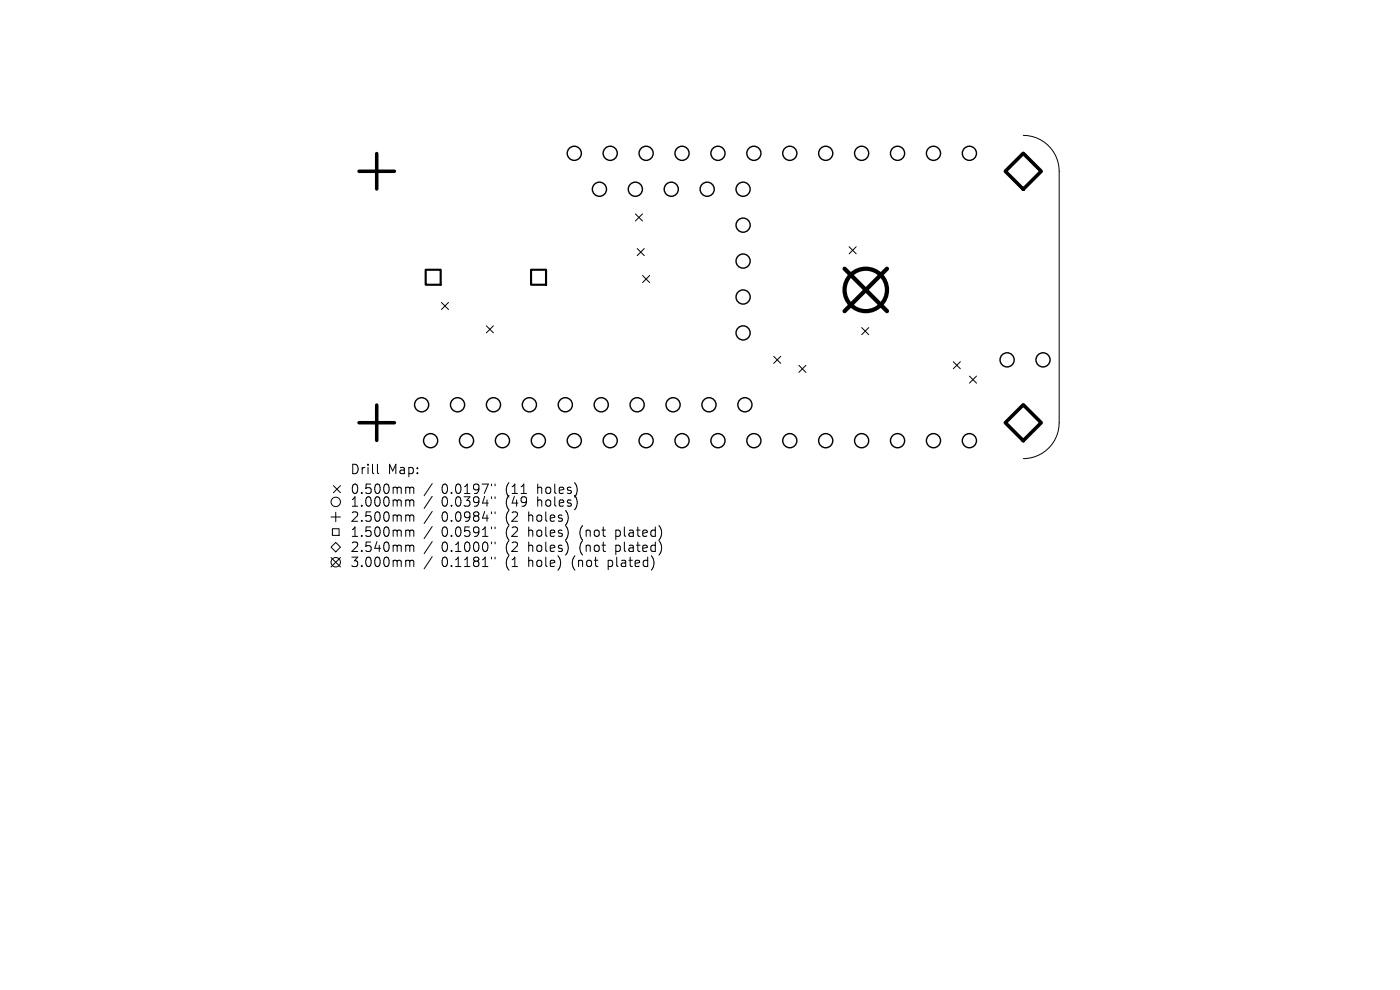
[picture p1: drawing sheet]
<svg xmlns="http://www.w3.org/2000/svg" width="297mm" height="210mm" viewBox="0 0 297 210" stroke-linecap="round" stroke-linejoin="round" font-family="sans-serif">
<defs><g id="words">
<g font-size="2.8">
<text x="74.2" y="100.9">Drill</text>
<text x="82.2" y="100.9">Map:</text>
<text x="74.2" y="105.1">0.500mm</text>
<text x="74.2" y="107.8">1.000mm</text>
<text x="93.7" y="105.1">0.0197&quot;</text>
<text x="93.7" y="107.8">0.0394&quot;</text>
<text x="107.4" y="105.1">(11</text>
<text x="107.4" y="107.8">(49</text>
<text x="114.3" y="105.1">holes)</text>
<text x="114.3" y="107.8">holes)</text>
<text x="74.2" y="111">2.500mm</text>
<text x="93.7" y="111">0.0984&quot;</text>
<text x="107.4" y="111">(2</text>
<text x="112.4" y="111">holes)</text>
<text x="74.2" y="114.2">1.500mm</text>
<text x="74.2" y="117.4">2.540mm</text>
<text x="93.7" y="114.2">0.0591&quot;</text>
<text x="93.7" y="117.4">0.1000&quot;</text>
<text x="107.4" y="114.2">(2</text>
<text x="107.4" y="117.4">(2</text>
<text x="112.4" y="114.2">holes)</text>
<text x="112.4" y="117.4">holes)</text>
<text x="123.4" y="114.2">(not</text>
<text x="123.4" y="117.4">(not</text>
<text x="131.2" y="114.2">plated)</text>
<text x="131.2" y="117.4">plated)</text>
<text x="74.2" y="120.6">3.000mm</text>
<text x="93.7" y="120.6">0.1181&quot;</text>
<text x="107.4" y="120.6">(1</text>
<text x="112.4" y="120.6">hole)</text>
<text x="121.8" y="120.6">(not</text>
<text x="129.6" y="120.6">plated)</text>
</g>
</g></defs>
<g fill="none" stroke="#000" stroke-width=".21">
<path d="M217.1 28.7a7.6 7.6 0 0 1 7.6 7.6v53.4a7.6 7.6 0 0 1-7.6 7.6M134.8 45.4l1.5 1.5M135.2 52.7l1.5 1.5M136.3 45.4l-1.5 1.5M136.3 58.4l1.5 1.5M136.7 52.7l-1.5 1.5M137.8 58.4l-1.5 1.5M180.1 52.3l1.5 1.5M181.6 52.3l-1.5 1.5M93.6 64.2l1.5 1.5M95.1 64.2l-1.5 1.5M103.2 69.1l1.5 1.5"/>
<path d="M104.7 69.1l-1.5 1.5M164.1 75.6l1.5 1.5M165.6 75.6l-1.5 1.5M169.5 77.5l1.5 1.5M171 77.5l-1.5 1.5M182.8 69.5l1.5 1.5M184.3 69.5l-1.5 1.5M202.2 76.7l1.5 1.5M203.7 76.7l-1.5 1.5M205.7 79.8l1.5 1.5M207.2 79.8l-1.5 1.5M80.1 98.5v1.7l.3 .3"/>
<path d="M70.2 116.1l1-1 1 1-1 1zM70.2 109.7h2M70.2 118.3l2 2M70.5 112.2h1.4v1.4h-1.4zM70.7 103l1.5 1.5M71.2 108.7v2M72.2 103l-1.5 1.5M72.2 118.3l-2 2M86.4 103.3l.4 .1 .1 .2M86.4 106h.2l.3 .3M86.4 109.2h.2l.3 .3M86.4 112.4h.2l.3 .3"/>
<path d="M86.4 115.6h.2l.3 .3M86.4 118.8l.4 .1 .1 .2M86.9 103.6l.3-.3 .5 .1 .1 1.3M86.9 103.6v1.1M86.9 106.3v1.1M86.9 109.5v1.1M86.9 112.7v1.1M86.9 115.9v1.1M86.9 119.1v1.1M86.9 106.3l.3-.3 .5 .1 .1 1.3M86.9 109.5l.3-.3 .5 .1 .1 1.3M86.9 112.7l.3-.3 .5 .1 .1 1.3"/>
<path d="M86.9 115.9l.3-.3 .5 .1 .1 1.3M86.9 119.1l.3-.3 .5 .1 .1 1.3M91.7 102.6l-1.7 2.6M91.7 105.3l-1.7 2.6M91.7 108.5l-1.7 2.6M91.7 111.7l-1.7 2.6M91.7 114.9l-1.7 2.6M91.7 118.1l-1.7 2.6M104.3 102.7v.4M104.3 105.4v.4M104.3 108.6v.4M104.3 111.8v.4"/>
<path d="M104.3 115v.4M104.3 118.2v.4M105 102.7v.4M105 105.4v.4M105 108.6v.4M105 111.8v.4M105 115v.4M105 118.2v.4"/>
<circle cx="71.2" cy="106.5" r="1"/>
<circle cx="71.2" cy="119.3" r="1"/>
</g>
<g fill="none" stroke="#000" stroke-width=".3">
<circle cx="121.8" cy="32.5" r="1.5"/>
<circle cx="129.5" cy="32.5" r="1.5"/>
<circle cx="137.1" cy="32.5" r="1.5"/>
<circle cx="144.7" cy="32.5" r="1.5"/>
<circle cx="152.3" cy="32.5" r="1.5"/>
<circle cx="159.9" cy="32.5" r="1.5"/>
<circle cx="167.6" cy="32.5" r="1.5"/>
<circle cx="175.2" cy="32.5" r="1.5"/>
<circle cx="182.8" cy="32.5" r="1.5"/>
<circle cx="190.4" cy="32.5" r="1.5"/>
<circle cx="198" cy="32.5" r="1.5"/>
<circle cx="205.7" cy="32.5" r="1.5"/>
<circle cx="127.2" cy="40.1" r="1.5"/>
<circle cx="134.8" cy="40.1" r="1.5"/>
<circle cx="142.4" cy="40.1" r="1.5"/>
<circle cx="150" cy="40.1" r="1.5"/>
<circle cx="157.6" cy="40.1" r="1.5"/>
<circle cx="157.6" cy="55.4" r="1.5"/>
<circle cx="157.6" cy="47.8" r="1.5"/>
<circle cx="157.6" cy="63" r="1.5"/>
<circle cx="157.6" cy="70.6" r="1.5"/>
<circle cx="213.7" cy="76.3" r="1.5"/>
<circle cx="221.3" cy="76.3" r="1.5"/>
<circle cx="89.4" cy="85.9" r="1.5"/>
<circle cx="91.4" cy="93.5" r="1.5"/>
<circle cx="97.1" cy="85.9" r="1.5"/>
<circle cx="99" cy="93.5" r="1.5"/>
<circle cx="104.7" cy="85.9" r="1.5"/>
<circle cx="106.6" cy="93.5" r="1.5"/>
<circle cx="112.3" cy="85.9" r="1.5"/>
<circle cx="114.2" cy="93.5" r="1.5"/>
<circle cx="119.9" cy="85.9" r="1.5"/>
<circle cx="121.8" cy="93.5" r="1.5"/>
<circle cx="127.5" cy="85.9" r="1.5"/>
<circle cx="129.5" cy="93.5" r="1.5"/>
<circle cx="135.2" cy="85.9" r="1.5"/>
<circle cx="137.1" cy="93.5" r="1.5"/>
<circle cx="142.8" cy="85.9" r="1.5"/>
<circle cx="144.7" cy="93.5" r="1.5"/>
<circle cx="150.4" cy="85.9" r="1.5"/>
<circle cx="152.3" cy="93.5" r="1.5"/>
<circle cx="158" cy="85.9" r="1.5"/>
<circle cx="159.9" cy="93.5" r="1.5"/>
<circle cx="167.6" cy="93.5" r="1.5"/>
<circle cx="175.2" cy="93.5" r="1.5"/>
<circle cx="182.8" cy="93.5" r="1.5"/>
<circle cx="190.4" cy="93.5" r="1.5"/>
<circle cx="198" cy="93.5" r="1.5"/>
<circle cx="205.7" cy="93.5" r="1.5"/>
</g>
<path d="M76.2 36.3h7.5M79.9 32.6v7.5M76.2 89.7h7.5M79.9 85.9v7.5" fill="none" stroke="#000" stroke-width=".75"/>
<path d="M90.3 57.2h3.2v3.2h-3.2zM112.7 57.2h3.1v3.2h-3.1z" fill="none" stroke="#000" stroke-width=".45"/>
<path d="M217.1 32.5l3.8 3.8-3.8 3.8-3.8-3.8zM213.3 89.7l3.8-3.8 3.8 3.8-3.8 3.8z" fill="none" stroke="#000" stroke-width=".76"/>
<g fill="none" stroke="#000" stroke-width=".9">
<path d="M179.2 57l9 9M188.2 57l-9 9"/>
<circle cx="183.7" cy="61.5" r="4.5"/>
</g>
<use href="#words"/>
</svg>
